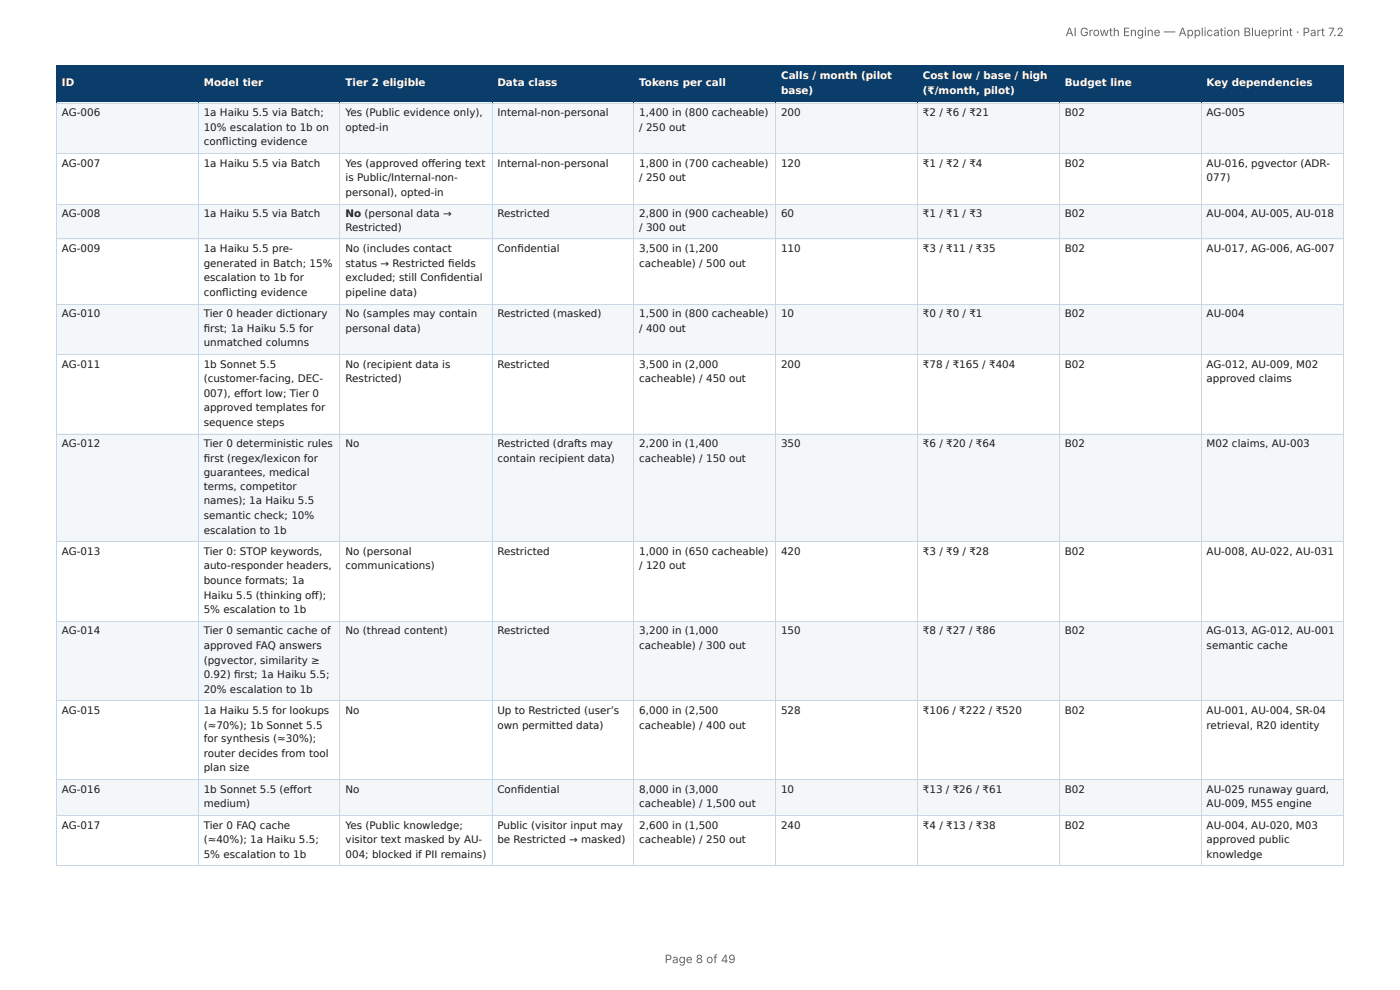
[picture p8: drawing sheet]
<svg xmlns="http://www.w3.org/2000/svg" width="297mm" height="210mm" viewBox="0 0 297 210" stroke-linecap="round" stroke-linejoin="round" font-family="sans-serif">
<defs><g id="words">
<g font-size="2.5" fill="#666">
<text x="226.3" y="7.7">AI Growth Engine — Application Blueprint · Part 7.2</text>
<text x="141.2" y="204.5">Page 8 of 49</text>
</g>
<g font-size="2.2" fill="#fff">
<text x="165.9" y="16.8">Calls / month (pilot</text>
<text x="196" y="16.8">Cost low / base / high</text>
<text x="13.1" y="18.3">ID</text>
<text x="43.3" y="18.3">Model tier</text>
<text x="73.4" y="18.3">Tier 2 eligible</text>
<text x="105.6" y="18.3">Data class</text>
<text x="135.8" y="18.3">Tokens per call</text>
<text x="165.9" y="19.9">base)</text>
<text x="196" y="19.9">(₹/month, pilot)</text>
<text x="226.2" y="18.3">Budget line</text>
<text x="256.3" y="18.3">Key dependencies</text>
</g>
<g font-size="2.2" fill="#1a1a1a">
<text x="13.1" y="24.7">AG-006</text>
<text x="43.3" y="24.7">1a Haiku 5.5 via Batch;</text>
<text x="43.3" y="27.8">10% escalation to 1b on</text>
<text x="73.4" y="24.7">Yes (Public evidence only),</text>
<text x="73.4" y="27.8">opted-in</text>
<text x="105.6" y="24.7">Internal-non-personal</text>
<text x="135.8" y="24.7">1,400 in (800 cacheable)</text>
<text x="135.8" y="27.8">/ 250 out</text>
<text x="165.9" y="24.7">200</text>
<text x="196" y="24.7">₹2 / ₹6 / ₹21</text>
<text x="226.2" y="24.7">B02</text>
<text x="256.3" y="24.7">AG-005</text>
<text x="13.1" y="35.4">AG-007</text>
<text x="43.3" y="30.9">confl icting evidence</text>
<text x="43.3" y="35.4">1a Haiku 5.5 via Batch</text>
<text x="73.4" y="35.4">Yes (approved off ering text</text>
<text x="105.6" y="35.4">Internal-non-personal</text>
<text x="135.8" y="35.4">1,800 in (700 cacheable)</text>
<text x="165.9" y="35.4">120</text>
<text x="196" y="35.4">₹1 / ₹2 / ₹4</text>
<text x="226.2" y="35.4">B02</text>
<text x="256.3" y="35.4">AU-016, pgvector (ADR-</text>
<text x="73.4" y="38.5">is Public/Internal-non-</text>
<text x="73.4" y="41.6">personal), opted-in</text>
<text x="135.8" y="38.5">/ 250 out</text>
<text x="256.3" y="38.5">077)</text>
<text x="13.1" y="46.1">AG-008</text>
<text x="43.3" y="46.1">1a Haiku 5.5 via Batch</text>
<text x="73.4" y="46.1">No (personal data →</text>
<text x="105.6" y="46.1">Restricted</text>
<text x="135.8" y="46.1">2,800 in (900 cacheable)</text>
<text x="165.9" y="46.1">60</text>
<text x="196" y="46.1">₹1 / ₹1 / ₹3</text>
<text x="226.2" y="46.1">B02</text>
<text x="256.3" y="46.1">AU-004, AU-005, AU-018</text>
<text x="13.1" y="53.5">AG-009</text>
<text x="43.3" y="53.5">1a Haiku 5.5 pre-</text>
<text x="73.4" y="49">Restricted)</text>
<text x="73.4" y="53.5">No (includes contact</text>
<text x="105.6" y="53.5">Confi dential</text>
<text x="135.8" y="49">/ 300 out</text>
<text x="135.8" y="53.5">3,500 in (1,200</text>
<text x="165.9" y="53.5">110</text>
<text x="196" y="53.5">₹3 / ₹11 / ₹35</text>
<text x="226.2" y="53.5">B02</text>
<text x="256.3" y="53.5">AU-017, AG-006, AG-007</text>
<text x="43.3" y="56.6">generated in Batch; 15%</text>
<text x="43.3" y="59.7">escalation to 1b for</text>
<text x="73.4" y="56.6">status → Restricted fi elds</text>
<text x="73.4" y="59.7">excluded; still Confi dential</text>
<text x="135.8" y="56.6">cacheable) / 500 out</text>
<text x="43.3" y="62.8">confl icting evidence</text>
<text x="73.4" y="62.8">pipeline data)</text>
<text x="13.1" y="67.3">AG-010</text>
<text x="43.3" y="67.3">Tier 0 header dictionary</text>
<text x="43.3" y="70.4">fi rst; 1a Haiku 5.5 for</text>
<text x="73.4" y="67.3">No (samples may contain</text>
<text x="73.4" y="70.4">personal data)</text>
<text x="105.6" y="67.3">Restricted (masked)</text>
<text x="135.8" y="67.3">1,500 in (800 cacheable)</text>
<text x="135.8" y="70.4">/ 400 out</text>
<text x="165.9" y="67.3">10</text>
<text x="196" y="67.3">₹0 / ₹0 / ₹1</text>
<text x="226.2" y="67.3">B02</text>
<text x="256.3" y="67.3">AU-004</text>
<text x="43.3" y="73.5">unmatched columns</text>
<text x="13.1" y="78.1">AG-011</text>
<text x="43.3" y="78.1">1b Sonnet 5.5</text>
<text x="43.3" y="81.1">(customer-facing, DEC-</text>
<text x="73.4" y="78.1">No (recipient data is</text>
<text x="73.4" y="81.1">Restricted)</text>
<text x="105.6" y="78.1">Restricted</text>
<text x="135.8" y="78.1">3,500 in (2,000</text>
<text x="135.8" y="81.1">cacheable) / 450 out</text>
<text x="165.9" y="78.1">200</text>
<text x="196" y="78.1">₹78 / ₹165 / ₹404</text>
<text x="226.2" y="78.1">B02</text>
<text x="256.3" y="78.1">AG-012, AU-009, M02</text>
<text x="256.3" y="81.1">approved claims</text>
<text x="43.3" y="84.2">007), eff ort low; Tier 0</text>
<text x="43.3" y="87.3">approved templates for</text>
<text x="13.1" y="95">AG-012</text>
<text x="43.3" y="90.4">sequence steps</text>
<text x="43.3" y="95">Tier 0 deterministic rules</text>
<text x="73.4" y="95">No</text>
<text x="105.6" y="95">Restricted (drafts may</text>
<text x="135.8" y="95">2,200 in (1,400</text>
<text x="165.9" y="95">350</text>
<text x="196" y="95">₹6 / ₹20 / ₹64</text>
<text x="226.2" y="95">B02</text>
<text x="256.3" y="95">M02 claims, AU-003</text>
<text x="43.3" y="98">fi rst (regex/lexicon for</text>
<text x="43.3" y="101.1">guarantees, medical</text>
<text x="105.6" y="98">contain recipient data)</text>
<text x="135.8" y="98">cacheable) / 150 out</text>
<text x="43.3" y="104">terms, competitor</text>
<text x="43.3" y="107.1">names); 1a Haiku 5.5</text>
<text x="43.3" y="110.2">semantic check; 10%</text>
<text x="43.3" y="113.3">escalation to 1b</text>
<text x="13.1" y="117.8">AG-013</text>
<text x="43.3" y="117.8">Tier 0: STOP keywords,</text>
<text x="73.4" y="117.8">No (personal</text>
<text x="105.6" y="117.8">Restricted</text>
<text x="135.8" y="117.8">1,000 in (650 cacheable)</text>
<text x="165.9" y="117.8">420</text>
<text x="196" y="117.8">₹3 / ₹9 / ₹28</text>
<text x="226.2" y="117.8">B02</text>
<text x="256.3" y="117.8">AU-008, AU-022, AU-031</text>
<text x="43.3" y="120.9">auto-responder headers,</text>
<text x="43.3" y="124">bounce formats; 1a</text>
<text x="73.4" y="120.9">communications)</text>
<text x="135.8" y="120.9">/ 120 out</text>
<text x="43.3" y="127.1">Haiku 5.5 (thinking off );</text>
<text x="43.3" y="130.2">5% escalation to 1b</text>
<text x="13.1" y="134.7">AG-014</text>
<text x="43.3" y="134.7">Tier 0 semantic cache of</text>
<text x="43.3" y="137.8">approved FAQ answers</text>
<text x="73.4" y="134.7">No (thread content)</text>
<text x="105.6" y="134.7">Restricted</text>
<text x="135.8" y="134.7">3,200 in (1,000</text>
<text x="135.8" y="137.8">cacheable) / 300 out</text>
<text x="165.9" y="134.7">150</text>
<text x="196" y="134.7">₹8 / ₹27 / ₹86</text>
<text x="226.2" y="134.7">B02</text>
<text x="256.3" y="134.7">AG-013, AG-012, AU-001</text>
<text x="256.3" y="137.8">semantic cache</text>
<text x="43.3" y="140.9">(pgvector, similarity ≥</text>
<text x="43.3" y="144">0.92) fi rst; 1a Haiku 5.5;</text>
<text x="43.3" y="147.1">20% escalation to 1b</text>
<text x="13.1" y="151.6">AG-015</text>
<text x="43.3" y="151.6">1a Haiku 5.5 for lookups</text>
<text x="43.3" y="154.7">(≈70%); 1b Sonnet 5.5</text>
<text x="73.4" y="151.6">No</text>
<text x="105.6" y="151.6">Up to Restricted (user’s</text>
<text x="105.6" y="154.7">own permitted data)</text>
<text x="135.8" y="151.6">6,000 in (2,500</text>
<text x="135.8" y="154.7">cacheable) / 400 out</text>
<text x="165.9" y="151.6">528</text>
<text x="196" y="151.6">₹106 / ₹222 / ₹520</text>
<text x="226.2" y="151.6">B02</text>
<text x="256.3" y="151.6">AU-001, AU-004, SR-04</text>
<text x="256.3" y="154.7">retrieval, R20 identity</text>
<text x="43.3" y="157.6">for synthesis (≈30%);</text>
<text x="43.3" y="160.7">router decides from tool</text>
<text x="43.3" y="163.8">plan size</text>
<text x="13.1" y="168.3">AG-016</text>
<text x="43.3" y="168.3">1b Sonnet 5.5 (eff ort</text>
<text x="43.3" y="171.4">medium)</text>
<text x="73.4" y="168.3">No</text>
<text x="105.6" y="168.3">Confi dential</text>
<text x="135.8" y="168.3">8,000 in (3,000</text>
<text x="135.8" y="171.4">cacheable) / 1,500 out</text>
<text x="165.9" y="168.3">10</text>
<text x="196" y="168.3">₹13 / ₹26 / ₹61</text>
<text x="226.2" y="168.3">B02</text>
<text x="256.3" y="168.3">AU-025 runaway guard,</text>
<text x="256.3" y="171.4">AU-009, M55 engine</text>
<text x="13.1" y="175.9">AG-017</text>
<text x="43.3" y="175.9">Tier 0 FAQ cache</text>
<text x="43.3" y="179">(≈40%); 1a Haiku 5.5;</text>
<text x="73.4" y="175.9">Yes (Public knowledge;</text>
<text x="73.4" y="179">visitor text masked by AU-</text>
<text x="105.6" y="175.9">Public (visitor input may</text>
<text x="105.6" y="179">be Restricted → masked)</text>
<text x="135.8" y="175.9">2,600 in (1,500</text>
<text x="135.8" y="179">cacheable) / 250 out</text>
<text x="165.9" y="175.9">240</text>
<text x="196" y="175.9">₹4 / ₹13 / ₹38</text>
<text x="226.2" y="175.9">B02</text>
<text x="256.3" y="175.9">AU-004, AU-020, M03</text>
<text x="256.3" y="179">approved public</text>
<text x="43.3" y="182.1">5% escalation to 1b</text>
<text x="73.4" y="182.1">004; blocked if PII remains)</text>
<text x="256.3" y="182.1">knowledge</text>
</g>
</g></defs>
<g fill="#0b3d6b">
<path d="M12.1 14h30.1v7.8h-30.1z"/>
<path d="M42.2 14h30.1v7.8h-30.1z"/>
<path d="M72.3 14h32.1v7.8h-32.1z"/>
<path d="M104.4 14h30.3v7.8h-30.3z"/>
<path d="M134.7 14h30.1v7.8h-30.1z"/>
<path d="M164.8 14h30.1v7.8h-30.1z"/>
<path d="M194.9 14h30.1v7.8h-30.1z"/>
<path d="M225 14h30.1v7.8h-30.1z"/>
<path d="M255.1 14h30.3v7.8h-30.3z"/>
</g>
<g fill="#f4f7fa">
<path d="M12.1 21.8h30.1v10.7h-30.1z"/>
<path d="M42.2 21.8h30.1v10.7h-30.1z"/>
<path d="M72.3 21.8h32.1v10.7h-32.1z"/>
<path d="M104.4 21.8h30.3v10.7h-30.3z"/>
<path d="M134.7 21.8h30.1v10.7h-30.1z"/>
<path d="M164.8 21.8h30.1v10.7h-30.1z"/>
<path d="M194.9 21.8h30.1v10.7h-30.1z"/>
<path d="M225 21.8h30.1v10.7h-30.1z"/>
<path d="M255.1 21.8h30.3v10.7h-30.3z"/>
<path d="M12.1 43.2h30.1v7.7h-30.1z"/>
<path d="M42.2 43.2h30.1v7.7h-30.1z"/>
<path d="M72.3 43.2h32.1v7.7h-32.1z"/>
<path d="M104.4 43.2h30.3v7.7h-30.3z"/>
<path d="M134.7 43.2h30.1v7.7h-30.1z"/>
<path d="M164.8 43.2h30.1v7.7h-30.1z"/>
<path d="M194.9 43.2h30.1v7.7h-30.1z"/>
<path d="M225 43.2h30.1v7.7h-30.1z"/>
<path d="M255.1 43.2h30.3v7.7h-30.3z"/>
<path d="M12.1 64.7h30.1v10.5h-30.1z"/>
<path d="M42.2 64.7h30.1v10.5h-30.1z"/>
<path d="M72.3 64.7h32.1v10.5h-32.1z"/>
<path d="M104.4 64.7h30.3v10.5h-30.3z"/>
<path d="M134.7 64.7h30.1v10.5h-30.1z"/>
<path d="M164.8 64.7h30.1v10.5h-30.1z"/>
<path d="M194.9 64.7h30.1v10.5h-30.1z"/>
<path d="M225 64.7h30.1v10.5h-30.1z"/>
<path d="M255.1 64.7h30.3v10.5h-30.3z"/>
<path d="M12.1 92.1h30.1v23.1h-30.1z"/>
<path d="M42.2 92.1h30.1v23.1h-30.1z"/>
<path d="M72.3 92.1h32.1v23.1h-32.1z"/>
<path d="M104.4 92.1h30.3v23.1h-30.3z"/>
<path d="M134.7 92.1h30.1v23.1h-30.1z"/>
<path d="M164.8 92.1h30.1v23.1h-30.1z"/>
<path d="M194.9 92.1h30.1v23.1h-30.1z"/>
<path d="M225 92.1h30.1v23.1h-30.1z"/>
<path d="M255.1 92.1h30.3v23.1h-30.3z"/>
<path d="M12.1 131.8h30.1v16.9h-30.1z"/>
<path d="M42.2 131.8h30.1v16.9h-30.1z"/>
<path d="M72.3 131.8h32.1v16.9h-32.1z"/>
<path d="M104.4 131.8h30.3v16.9h-30.3z"/>
<path d="M134.7 131.8h30.1v16.9h-30.1z"/>
<path d="M164.8 131.8h30.1v16.9h-30.1z"/>
<path d="M194.9 131.8h30.1v16.9h-30.1z"/>
<path d="M225 131.8h30.1v16.9h-30.1z"/>
<path d="M255.1 131.8h30.3v16.9h-30.3z"/>
<path d="M12.1 165.6h30.1v7.7h-30.1z"/>
<path d="M42.2 165.6h30.1v7.7h-30.1z"/>
<path d="M72.3 165.6h32.1v7.7h-32.1z"/>
<path d="M104.4 165.6h30.3v7.7h-30.3z"/>
<path d="M134.7 165.6h30.1v7.7h-30.1z"/>
<path d="M164.8 165.6h30.1v7.7h-30.1z"/>
<path d="M194.9 165.6h30.1v7.7h-30.1z"/>
<path d="M225 165.6h30.1v7.7h-30.1z"/>
<path d="M255.1 165.6h30.3v7.7h-30.3z"/>
</g>
<path d="M11.9 13.9h273.5M12 13.8v8.2M42.1 13.8v8.2M72.2 13.8v8.2M104.5 13.8v8.2M134.6 13.8v8.2M164.7 13.8v8.2M194.8 13.8v8.2M225.1 13.8v8.2M255.2 13.8v8.2M285.3 13.8v8.2M11.9 21.9h273.5" fill="none" stroke="#0b3d6b" stroke-width=".21"/>
<g fill="none" stroke="#c9d6e3" stroke-width=".21">
<path d="M11.9 21.9h273.5M11.9 32.6h273.5M12 22v161.8M42.1 22v161.8M72.2 22v161.8M104.5 22v161.8M134.6 22v161.8M164.7 22v161.8M194.8 22v161.8M225.1 22v161.8M255.2 22v161.8M285.3 22v161.8"/>
<path d="M11.9 43.3h273.5M11.9 50.7h273.5M11.9 64.6h273.5M11.9 75.3h273.5M11.9 92.2h273.5M11.9 115h273.5M11.9 131.9h273.5M11.9 148.8h273.5M11.9 165.5h273.5M11.9 173.2h273.5M11.9 183.9h273.5"/>
</g>
<use href="#words"/>
</svg>
